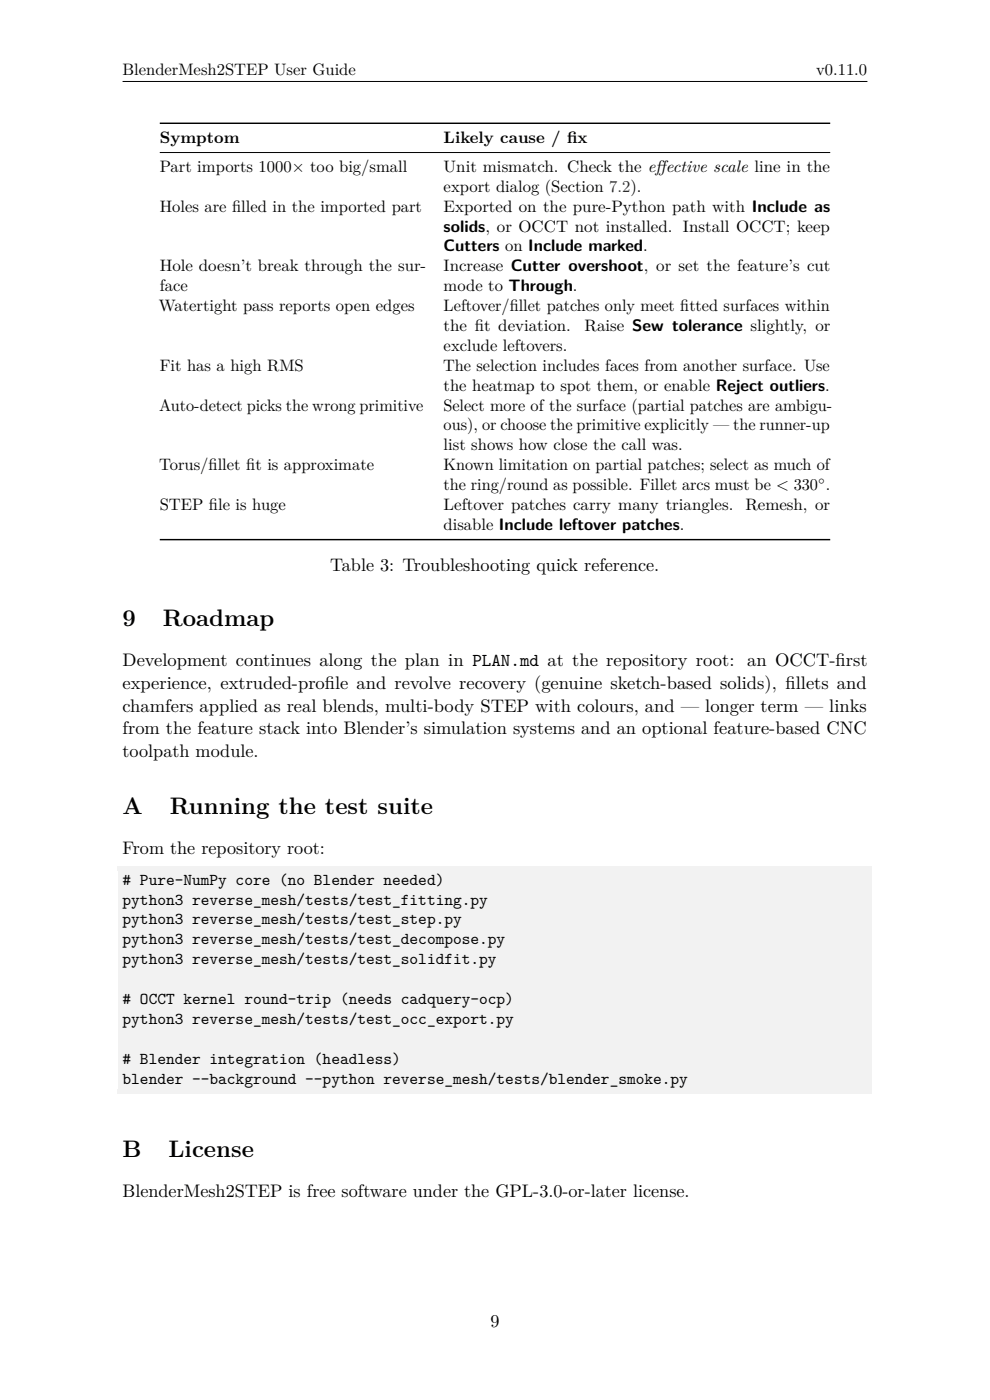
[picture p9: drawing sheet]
<svg xmlns="http://www.w3.org/2000/svg" width="210mm" height="297mm" viewBox="0 0 210 297" stroke-linecap="round" stroke-linejoin="round" font-family="sans-serif">
<defs><g id="words">
<g font-size="5.1">
<text x="26" y="132.8">9</text>
<text x="34.5" y="132.8">Roadmap</text>
<text x="26" y="172.6">A</text>
<text x="36" y="172.6">Running the test suite</text>
<text x="26" y="245.4">B</text>
<text x="35.7" y="245.4">License</text>
</g>
<g font-size="3.8">
<text x="70.1" y="121.1">Table 3: Troubleshooting quick reference.</text>
<text x="26" y="141.4">Development continues along the plan in PLAN.md at the repository root: an OCCT-f</text>
<text x="177.3" y="141.4">irst</text>
<text x="26" y="146.2">experience, extruded-prof</text>
<text x="68.9" y="146.2">ile and revolve recovery (genuine sketch-based solids), f</text>
<text x="166.6" y="146.2">illets and</text>
<text x="26" y="150.9">chamfers applied as real blends, multi-body STEP with colours, and — longer term — links</text>
<text x="26" y="155.7">from the feature stack into Blender’s simulation systems and an optional feature-based CNC</text>
<text x="26" y="160.5">toolpath module.</text>
<text x="26" y="181.2">From the repository root:</text>
<text x="26" y="254">BlenderMesh2STEP is free software under the GPL-3.0-or-later license.</text>
<text x="104" y="281.5">9</text>
</g>
<g font-size="3.5">
<text x="26" y="15.9">BlenderMesh2STEP User Guide</text>
<text x="173.1" y="15.9">v0.11.0</text>
<text x="33.9" y="30.3">Symptom</text>
<text x="94.1" y="30.3">Likely cause / f</text>
<text x="120.3" y="30.3">ix</text>
<text x="33.9" y="36.5">Part imports 1000× too big/small</text>
<text x="94.1" y="36.5">Unit mismatch. Check the ef</text>
<text x="94.1" y="40.7">export dialog (Section 7.2).</text>
<text x="139.1" y="36.5">fective scale line in the</text>
<text x="33.9" y="44.9">Holes are f</text>
<text x="49.2" y="44.9">illed in the imported part</text>
<text x="94.1" y="44.9">Exported on the pure-Python path with Include as</text>
<text x="94.1" y="49.1">solids, or OCCT not installed. Install OCCT; keep</text>
<text x="94.1" y="53.4">Cutters on Include marked.</text>
<text x="33.9" y="57.6">Hole doesn’t break through the sur-</text>
<text x="94.1" y="57.6">Increase Cutter overshoot, or set the feature’s cut</text>
<text x="33.9" y="61.8">face</text>
<text x="94.1" y="61.8">mode to Through.</text>
<text x="33.7" y="66">Watertight pass reports open edges</text>
<text x="94.1" y="66">Leftover/f</text>
<text x="94.1" y="70.2">the f</text>
<text x="100.7" y="70.2">it deviation.</text>
<text x="108.1" y="66">illet patches only meet f</text>
<text x="124" y="70.2">Raise Sew tolerance slightly, or</text>
<text x="144.3" y="66">itted surfaces within</text>
<text x="94.1" y="74.4">exclude leftovers.</text>
<text x="33.9" y="78.7">Fit has a high RMS</text>
<text x="94" y="78.7">The selection includes faces from another surface. Use</text>
<text x="94.1" y="82.9">the heatmap to spot them, or enable Reject outliers.</text>
<text x="33.8" y="87.1">Auto-detect picks the wrong primitive</text>
<text x="94" y="87.1">Select more of the surface (partial patches are ambigu-</text>
<text x="94.1" y="91.3">ous), or choose the primitive explicitly — the runner-up</text>
<text x="94.1" y="95.5">list shows how close the call was.</text>
<text x="33.8" y="99.7">Torus/f</text>
<text x="44.2" y="99.7">illet f</text>
<text x="52.2" y="99.7">it is approximate</text>
<text x="94.1" y="99.7">Known limitation on partial patches; select as much of</text>
<text x="94.1" y="104">the ring/round as possible. Fillet arcs must be &lt; 330 .</text>
<text x="33.9" y="108.2">STEP f</text>
<text x="44.3" y="108.2">ile is huge</text>
<text x="94.1" y="108.2">Leftover patches carry many triangles.</text>
<text x="94.1" y="112.4">disable Include leftover patches.</text>
<text x="158.1" y="108.2">Remesh, or</text>
<text x="26" y="187.7"># Pure-NumPy core (no Blender needed)</text>
<text x="26" y="191.9">python3 reverse_mesh/tests/test_fitting.py</text>
<text x="26" y="196.1">python3 reverse_mesh/tests/test_step.py</text>
<text x="26" y="200.3">python3 reverse_mesh/tests/test_decompose.py</text>
<text x="26" y="204.6">python3 reverse_mesh/tests/test_solidfit.py</text>
<text x="26" y="213"># OCCT kernel round-trip (needs cadquery-ocp)</text>
<text x="26" y="217.2">python3 reverse_mesh/tests/test_occ_export.py</text>
<text x="26" y="225.6"># Blender integration (headless)</text>
<text x="26" y="229.9">blender --background --python reverse_mesh/tests/blender_smoke.py</text>
</g>
<text font-size="2.5" x="173.5" y="102.7">◦</text>
</g></defs>
<path d="M26 17.3h158M33.9 32.4h142.2" fill="none" stroke="#000" stroke-width=".21"/>
<path d="M33.9 26.2h142.2M33.9 114.5h142.2" fill="none" stroke="#000" stroke-width=".31"/>
<g fill="#f2f2f2">
<path d="M24.9 183.7h160.2v1h-160.2z"/>
<path d="M24.9 184.7h1.1v4.3h-1.1z"/>
<path d="M26 184.7h158v4.3h-158z"/>
<path d="M184 184.7h1.1v4.3h-1.1z"/>
<path d="M24.9 189h1.1v4.2h-1.1z"/>
<path d="M26 189h158v4.2h-158z"/>
<path d="M184 189h1.1v4.2h-1.1z"/>
<path d="M24.9 193.2h1.1v4.2h-1.1z"/>
<path d="M26 193.2h158v4.2h-158z"/>
<path d="M184 193.2h1.1v4.2h-1.1z"/>
<path d="M24.9 197.4h1.1v4.2h-1.1z"/>
<path d="M26 197.4h158v4.2h-158z"/>
<path d="M184 197.4h1.1v4.2h-1.1z"/>
<path d="M24.9 201.6h1.1v4.2h-1.1z"/>
<path d="M26 201.6h158v4.2h-158z"/>
<path d="M184 201.6h1.1v4.2h-1.1z"/>
<path d="M24.9 205.8h1.1v4.2h-1.1z"/>
<path d="M26 205.8h158v4.2h-158z"/>
<path d="M184 205.8h1.1v4.2h-1.1z"/>
<path d="M24.9 210h1.1v4.3h-1.1z"/>
<path d="M26 210h158v4.3h-158z"/>
<path d="M184 210h1.1v4.3h-1.1z"/>
<path d="M24.9 214.3h1.1v4.2h-1.1z"/>
<path d="M26 214.3h158v4.2h-158z"/>
<path d="M184 214.3h1.1v4.2h-1.1z"/>
<path d="M24.9 218.5h1.1v4.2h-1.1z"/>
<path d="M26 218.5h158v4.2h-158z"/>
<path d="M184 218.5h1.1v4.2h-1.1z"/>
<path d="M24.9 222.7h1.1v4.2h-1.1z"/>
<path d="M26 222.7h158v4.2h-158z"/>
<path d="M184 222.7h1.1v4.2h-1.1z"/>
<path d="M24.9 226.9h1.1v4.2h-1.1z"/>
<path d="M26 226.9h158v4.2h-158z"/>
<path d="M184 226.9h1.1v4.2h-1.1z"/>
<path d="M24.9 231.1h160.2v1.1h-160.2z"/>
</g>
<use href="#words"/>
</svg>
